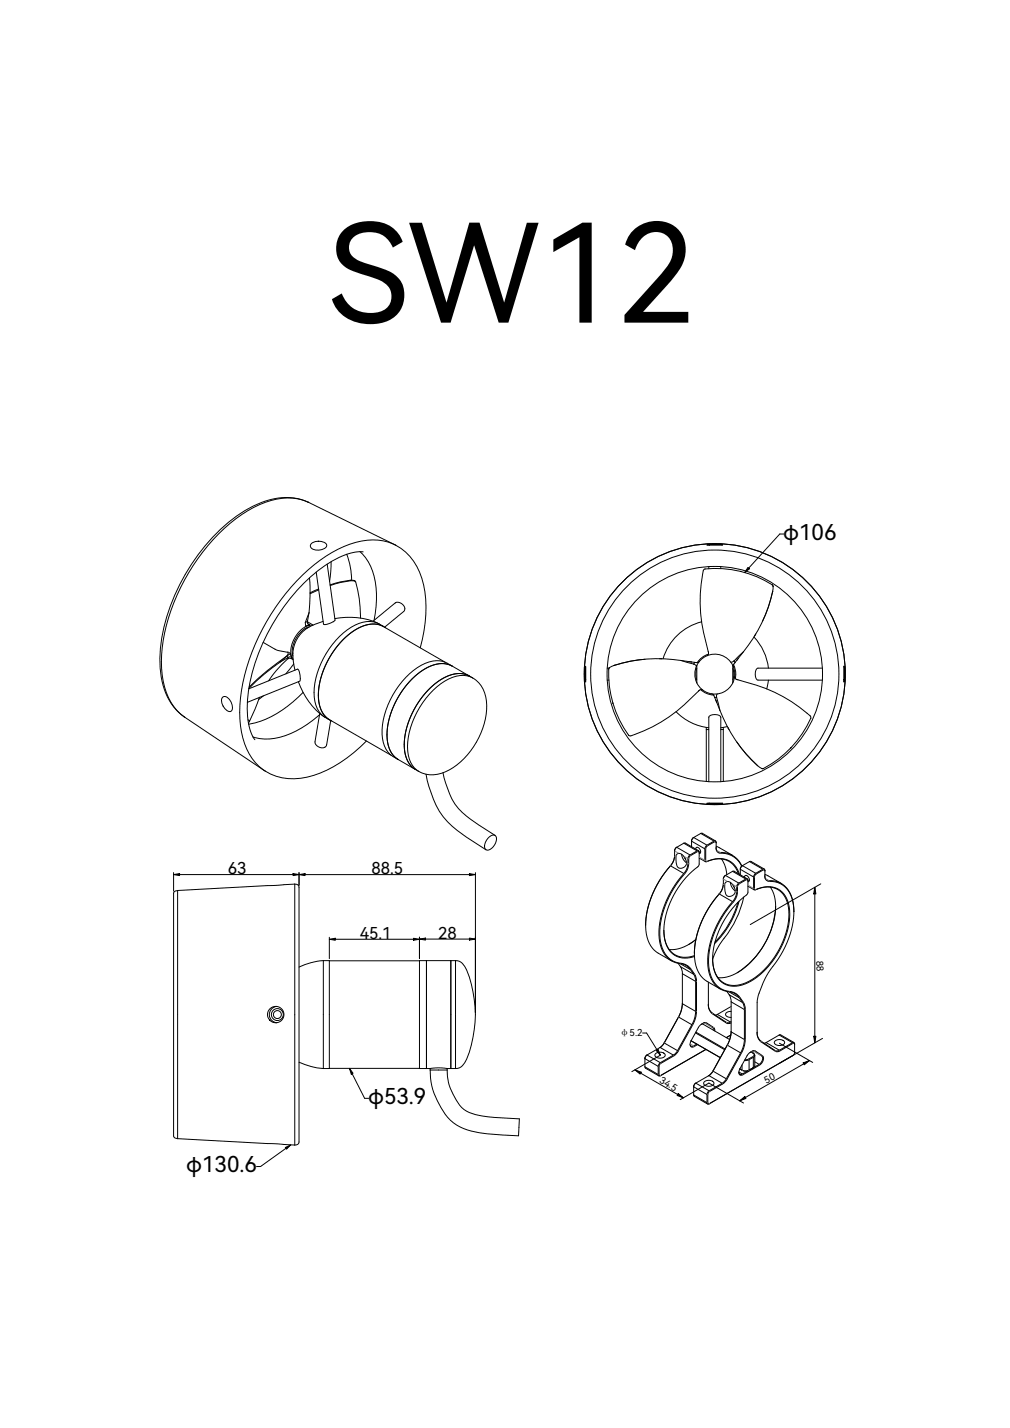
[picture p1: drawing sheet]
<svg xmlns="http://www.w3.org/2000/svg" width="210mm" height="297mm" viewBox="0 0 210 297" stroke-linecap="round" stroke-linejoin="round" font-family="sans-serif">
<defs><g id="words">
<text font-size="28.4" x="68.5" y="67.1">SW12</text>
<g font-size="4.5">
<text x="162.8" y="112.3">φ106</text>
<text x="76.5" y="229.6">φ53.9</text>
<text x="38.7" y="243.8">φ130.6</text>
</g>
<g font-size="3.4">
<text x="47.4" y="181.8">63</text>
<text x="77.2" y="181.8">88.5</text>
<text x="74.8" y="195.2">45.1</text>
<text x="91.1" y="195.2">28</text>
</g>
<text font-size="2.1" x="128.8" y="215.6">φ5.2</text>
<g font-size="2">
<text x="169.7" y="199.8" transform="rotate(86 169.7 199.8)">88</text>
<text x="137" y="225" transform="rotate(31 137 225)">34.5</text>
<text x="159.3" y="225.4" transform="rotate(-27 159.3 225.4)">50</text>
</g>
</g></defs>
<!-- layer: 0 -->
<g fill="none" stroke="#000" stroke-width=".21">
<path d="M64.2 104.5a12 12 0 0 0-9.8 0 32.2 32.2 0 0 0-14.6 12.9 36.7 36.7 0 0 0-6.5 21.5 12.9 12.9 0 0 0 5.1 10.3M64.2 104.5a11.2 11.2 0 0 0-9 0 32.3 32.3 0 0 0-15 13.1 37.3 37.3 0 0 0-6.6 21.5 12.6 12.6 0 0 0 4.8 10.1M64.2 104.5l17.9 8.8M64.8 113a2.18 2.18 0 0 1 3.1 .4v.2a2.25 2.25 0 0 1-3.3 .2l-.1-.4zM68 117.3l1.7 11.7a2.42 2.42 0 0 1-2.4 .8l-1.6-10.8M68.8 116.8l-.3 4.1M72.1 115.3a15.5 15.5 0 0 1 1 5.4M74.8 114.7a12.5 12.5 0 0 1 3.5 10.1l-.5 4.2M75.5 114.8a8.9 8.9 0 0 0-5 1.1 35.2 35.2 0 0 0-14.9 16 32.1 32.1 0 0 0-4.1 17.8 8.3 8.3 0 0 0 1.5 4.2M82.1 113.3a12.2 12.2 0 0 1 6.2 9.8 28.6 28.6 0 0 1-.9 11.6M82.1 113.3a12.5 12.5 0 0 0-10.6 .4 36.8 36.8 0 0 0-16 15.5 36.8 36.8 0 0 0-5.5 21.7 12.5 12.5 0 0 0 4.9 9.3M82.1 113.3l.2 .1"/>
<path d="M146.6 118.3l-.2 .1a31.3 31.3 0 0 0 .9 17.2M146.6 118.3a22 22 0 0 1 7.4 .5M146.6 118.3h.1M147 113.4l1.6-.2 1.7 .1zM147.4 117.8v.5M149.9 117.8v.5M154 118.8a21.6 21.6 0 0 1 6.6 2.8M154 118.8h.1M154 118.8l.1 .1M155.5 118l.3 .3-1 .8zM163 111.1h-.9l-6.4 7.1M54.7 133.6l2.8 1.6 2.4 .5"/>
<path d="M58.3 137.7a42.6 42.6 0 0 0-6.6 5.5M59.6 136.5l-1.3 1.2M59.6 136.5a54 54 0 0 0-7.8 6.4M59.7 136.4l-.1 .1M59.7 136.4h.1M59.7 136.4l.1 .2M59.8 136.3h.1M59.8 136.3l-.1 .1M59.9 137l-2.4 2.5-1.6 2.1M59.9 135.6l-.1 .7M59.9 136.7a.56 .56 0 0 1 .8 .1M59.9 136.7l-1.6 1"/>
<path d="M59.9 136.7l-.1 .3M60.1 135.7l.2 .2M60.4 135.9l-.6 .4M60.4 135.9l.3 .9M60.4 135.9h.1M60.6 137l.4 .2M60.6 137l-.4-.1-.4 .1M60.6 137h.1M60.7 136.8l-.1 .1M60.9 135.8l.1 1.8 .3 1.8M61.1 138.1l-1.7 2M63.9 129.3l-.2 .1"/>
<path d="M63.9 130.6a6.7 6.7 0 0 0-3 5.3M63.9 129.3l1.2 .7M63.9 129.4l.2 .4 .3 .2M63.9 129.4h.1M63.9 129.3v.1M63.9 129.3h.1M64 129.7l.4 .3M64.3 127.4l-.4 1.9M64.3 127.4l-.8 2v.9l.9-.3M64.3 130.3a5.6 5.6 0 0 0-3.4 6.2M64.3 120.2l.2 3.5-.2 3.7M64.4 130h.1"/>
<path d="M64.9 130a4.6 4.6 0 0 0-3.9 3.3l-.3 .6a3.4 3.4 0 0 0 .2 3.2M66.2 122.5l-1.7 .8M66.3 122.7l-1.8 .8M67.2 129.2l-1.7 .6-1.6 .9M68.7 121.8a14.4 14.4 0 0 1 5.1-1l.1 .1a24.3 24.3 0 0 1 1 7.7M69.6 128.7a14.8 14.8 0 0 1 9.2 1.1M72.9 120.7h-.1M73.7 120.8h.1M73.8 120.8l-.2-.1a8.1 8.1 0 0 0-3.9 .6l-1.1 .3M78.8 129.8a5.7 5.7 0 0 0-5.8 .7 17.3 17.3 0 0 0-7.7 14.5 5.3 5.3 0 0 0 2.3 4.2M78.8 129.8l13.7 7.9M79.7 130.3a5.4 5.4 0 0 0-5.4 .5 17.3 17.3 0 0 0-8.1 14.2 5.3 5.3 0 0 0 2.3 4.7"/>
<path d="M80.1 130.6a5 5 0 0 0-5.4-.1 17.1 17.1 0 0 0-8.5 15 4.9 4.9 0 0 0 2.8 4.4M82.2 125.4a1.37 1.37 0 0 1 1.5 .3 1.37 1.37 0 0 1 .3 1.4l-4 3.3M82.2 125.3l-4.6 3.9M121.7 138.5l.1 3.4-.2-1.6zM126.3 139h.3M126.6 139.2a21.6 21.6 0 0 0 .8 7.1M126.6 139.1v.1M126.7 138.8l-.1 .2M126.7 138.8l-.1 .4M126.7 138.8h.1M127.7 138.4h-.1M127.7 138.4l-1 .4"/>
<path d="M127.7 138.4h.1M134.1 137.1a26.9 26.9 0 0 0-6.4 1.3M137.6 137h-.5M141.6 137.4a30.2 30.2 0 0 0-13.9 1M141.6 137.4l2.6 .7M141.6 137.4l2.2 .3M143.3 137.6l.5 .1M143.8 137.7l.6 .1M144.3 138.1l.5 .5M144.3 138.1h-.1M144.4 137.8l-.1 .3M144.9 139l-.2 .9 .2 1.5"/>
<path d="M144.9 138.4v3.6M144.9 138.4a4.1 4.1 0 0 1 3.8-2.3 4.1 4.1 0 0 1 3.7 2.5v3.4M144.9 138.4a4.2 4.2 0 0 0 0 3.6M145.4 137.6a.78 .78 0 0 1-1 .2M145.9 129.3a11.2 11.2 0 0 0-8 7.7M147.3 136.1l-1.3 .6-1 1.1M147.3 135.6v.2M147.3 135.6h.1M147.3 135.8v.3l-.3 .3M147.3 135.8h.1M152.4 138.4a4.2 4.2 0 0 1 0 3.6M152.4 139l.2 .9-.2 1.5"/>
<path d="M152.5 138.2l.5 1.6-.1 1.3M152.6 137.5l-.7 .2M152.6 137.5l.2 .3M152.8 137.8a.78 .78 0 0 0-.3 .9M153.2 137.3l-.4 .5M153.5 136.9l-.3 .4M154.6 135.5l-2 2M154.6 135.5l-1.4 1.8M156.8 132.5a11.2 11.2 0 0 1 3 6.5M157 132.2l-.1 .1M157.2 131.8l-.3 .4M160.6 121.6l.1 .4"/>
<path d="M160.6 121.6h.1M160.7 123a30.2 30.2 0 0 1-6.1 12.5M160.7 123a26.9 26.9 0 0 1-2.1 6.2M160.7 123h.1M160.7 122.9v.1M160.7 122v1M160.7 122h.1M171 139h-13.4a1.6 1.6 0 0 0 0 2.4l13.4 .1M175.5 138.5l.1 1.8-.1 1.6zM38.4 149.2l16.5 11M46.3 145l.3-.1a2.25 2.25 0 0 1 1.5 2.9l-.3 .2a2.25 2.25 0 0 1-1.5-3zM51.6 149.7l.3 .2"/>
<path d="M53.9 145l-.9 2.5-1.3 2.9M54.8 144.7l-1 .8M62 141.8a14.8 14.8 0 0 0 5.6 7.4M62.3 141.7l-10.9 4.4M62.4 141.6a2.54 2.54 0 0 0-.6-2.4l-10.1 4.1M63 144a21.1 21.1 0 0 1-11.3 6.6M66.4 148.7a18.7 18.7 0 0 1-10.3 5 8.8 8.8 0 0 1-3.6-.4M66.5 148.4l-1 5.9a1.37 1.37 0 0 0 1 1.1 1.37 1.37 0 0 0 1.4-.3v-.2M67.6 149.2l13.7 7.9M68.8 149.9l-.9 5M76.2 154.1a24.8 24.8 0 0 1-13.7 7.8 10.9 10.9 0 0 1-7.6-1.7M84.4 140.9a9.4 9.4 0 0 1 7-3.5l1.4 .4 5.5 3.2a6.6 6.6 0 0 1 2.9 6.6 16.1 16.1 0 0 1-8.6 12.9 5.9 5.9 0 0 1-5.5-.1l-5.3-3a5.3 5.3 0 0 1-2.4-4.7 17.4 17.4 0 0 1 5-11.8z"/>
<path d="M85.8 141.1a8.7 8.7 0 0 1 7-3l1.2 .4a5.4 5.4 0 0 0-5.4 .5 17.4 17.4 0 0 0-8.1 14.3 5.3 5.3 0 0 0 2.3 4.7 5.6 5.6 0 0 1-2.3-5.2 17.7 17.7 0 0 1 5.3-11.7zM89.4 143.2a8.7 8.7 0 0 1 7-3l1.2 .4a5.4 5.4 0 0 0-5.4 .4 17.4 17.4 0 0 0-8.1 14.4 5.3 5.3 0 0 0 2.3 4.6 5.6 5.6 0 0 1-2.4-5.1 17.7 17.7 0 0 1 5.4-11.7zM98.3 141a5.7 5.7 0 0 0-5.8 .7 17.3 17.3 0 0 0-7.7 14.5 5.3 5.3 0 0 0 2.3 4.2M126.3 141.5h.3M127.4 146.1v.2M127.4 146.3a22 22 0 0 0 3.3 6.6M127.4 146.3h.1M130.7 152.9h.1M140.6 148a11.2 11.2 0 0 0 6.8 3.4M144.9 142a4.2 4.2 0 0 0 3.7 2.4 4.2 4.2 0 0 0 3.8-2.4M145.3 143.6a31.3 31.3 0 0 1-14.4 9.5l-.2-.2M145.3 143.6h.1"/>
<path d="M145.7 143.4l1.2 .8 1.5 .4M146.1 143.5l-.3-.1-.5 .2M146.9 151.7v10.8M146.9 151.3v.4M146.9 151.7h.5M147.9 144.3a.78 .78 0 0 1 .7 .7M148.6 145l.2 .6M148.8 145.6l.2 .5M148.8 145.6l.9 2.1M149 145h-.4M149 145.1l.7 2.6M149 145v.1"/>
<path d="M149.1 144.3l-.1 .7M149.7 147.7a30.2 30.2 0 0 0 7.8 11.5M149.9 151.7h.5M150.4 151.7v10.8M150.4 151.3v.4M151.3 151.1l-1.4 .3M151.4 151.4h.1M151.4 151.4l.2 .4M152.7 140.7l.1 .4 .4 .2M153.2 154.3a26.9 26.9 0 0 0 4.3 4.9M153.3 141.4a31.3 31.3 0 0 1 15.3 7.7v.3M153.3 141.3l-.1 .1"/>
<path d="M157.5 159.2l.9 .6M157.5 159.2h.1M157.6 159.2l-.1 .1M158.4 159.8h.1M158.8 159.8h-.4M158.8 159.8h.1M159.8 141.5l-.4 1.8M164.5 155.5a21.6 21.6 0 0 1-5.7 4.3M164.5 155.5l-.1 .1M164.5 155.5h.1M168.6 149.4a22 22 0 0 1-4.1 6.1M168.6 149.4h.1"/>
<path d="M54.9 160.2l.3 .2M88.6 161a17.7 17.7 0 0 0 6.4 11.7l6 4M92.1 160.7a17.1 17.1 0 0 0 3.2 7.5 21.1 21.1 0 0 0 4.2 3.4l3.4 2.2M101.7 174.1a.84 .84 0 0 1 1.2-.4 .84 .84 0 0 1 .3 1.2 2.06 2.06 0 0 1-2.1 1.8 1.97 1.97 0 0 1 .6-2.6zM140.3 177.9l-.4 1.4a23.5 23.5 0 0 0-5.3 10l-.4 3.1M140.7 177.7a.95 .95 0 0 1 1.5 .4 1.4 1.4 0 0 1-.3 2.4 .85 .85 0 0 1-1.2-.4l-.2-1.3zM140.7 176.2l-.3 .2-.1 .5a3.8 3.8 0 0 1-.9 3.2M140.7 176.2l2.8 1.6M140.7 176.2l-.4 .8M141.7 177.7l.2 .8 .8 1M142.2 175.4l.3-.1 2.7 1.6M142.2 175.4l-1.5 .8"/>
<path d="M142.2 175.4l2.7 1.6M142.3 178.2l.3 .5M143.5 177.8l-.5 .8a3.7 3.7 0 0 1-.8 3.1M144.2 174.2l-.4 .8 2.8 1.5M144.2 174.2l-.4 .4v1.5M144.2 174.2l2.8 1.6M144.7 176.6v-.3a.73 .73 0 0 1 .8 .4 .73 .73 0 0 1 0 .8h-.1M144.9 177l.3-.1 .2 .2v2.6a1.37 1.37 0 0 1-1 1.1 17.7 17.7 0 0 0-6.4 13.3 5 5 0 0 0 3.3 5l1.6 .2 1.5-.4M144.9 177l-1.4 .8M145.4 178.5l1.3 .7M145.4 177.3l-.3-.2-1.5 .9-.3 .3a4.6 4.6 0 0 1-1.6 4.2 18.1 18.1 0 0 0-4.4 13.4 5 5 0 0 0 4.8 4.5 4.5 4.5 0 0 1 2.7 3.7v6.3l-.4 1.9-3.6 6.6-.7 .7-2.9 1.7-.2 .5v1.7l.2 .2h.2M145.7 173.3h.3l2.8 1.6"/>
<path d="M145.7 173.3l-1.5 .9M145.7 173.3l2.8 1.6M146.6 176.5v2.5l.2 .2a4.6 4.6 0 0 1 6.5 1.9l.2 .6M146.9 167.1h3.4l-1.7 .1zM147 175.8l-.4 .7M147.4 162.6v-13.4a1.6 1.6 0 0 1 2.5 0v13.4M148.5 174.9h.2l.2 .1v1.4a.94 .94 0 0 0 .9 1.1 4.5 4.5 0 0 1 4.4 2.6M148.5 174.9l-1.5 .9M148.9 175.3l-.3-.3-1.5 .9-.3 .4-.1 2.6 .2 .3a4.7 4.7 0 0 1 6.5 1.7l.3 .9M148.9 176.3a.89 .89 0 0 0 .9 1 4.6 4.6 0 0 1 4.4 2.8M148.9 176l3.4 1.9M150 178.7l.8 1.5 .3 1.7"/>
<path d="M155.8 179.2h.3l2.8 1.6M155.8 179.2l-1.4 .8M155.8 179.2l2.8 1.6M36.1 181.9l1.2-.2v.4zM36.1 181.5v3.8M36.9 185.2l-.5 .1-.3 .5v50.5l.3 .4 .5 .1M36.9 185.2v51.6M37.3 181.9h23.6M60.9 181.7l1.3 .2-1.3 .2zM61.3 183.9a.73 .73 0 0 1 .9 .6v53a.73 .73 0 0 1-.9 .7M61.3 183.9l-24.4 1.3M61.3 183.9v54.3"/>
<path d="M62.2 181.9l1.2-.2v.4zM62.2 181.5v2.6M63.4 181.9h34.2M67.2 199.8a12.7 12.7 0 0 0-5 1.3M67.2 199.8h27.5M67.2 199.8v22.4M68.5 195.4l1.2-.3v.5zM68.5 194.9v4.5M68.5 199.8v22.4M69.7 195.4h16.3M86 195.1l1.2 .3-1.2 .2zM87.2 195.3l1.3-.2v.4z"/>
<path d="M87.2 194.9v4.5M87.2 199.8v22.4M88.5 195.3h9.1M88.7 199.8v22.4M93.7 199.8v22.4M94.7 199.8a2.43 2.43 0 0 1 2.3 1.9 24 24 0 0 1-.4 19.3 2.11 2.11 0 0 1-1.9 1.2M94.7 199.8v22.4M97.6 181.7l1.3 .2-1.3 .2zM97.6 195.1l1.3 .2-1.3 .2zM98.9 181.5v29.1M138 193.5a5.3 5.3 0 0 0 2.9 5.4l1.7 .2 1.8-.3M139.4 180.1a19.1 19.1 0 0 0-5.1 13.4 5.9 5.9 0 0 0 2.6 4.8l2.7 1.5"/>
<path d="M139.4 180.1l2.8 1.6M142.2 181.7a19.1 19.1 0 0 0-5.1 13.4 5.4 5.4 0 0 0 3.7 5.2l.6 .1a2.88 2.88 0 0 1 2.2 1.3M144.7 195.4a7.8 7.8 0 0 1-5.6 2.1M144.7 195.4l-1.5 1.1M149.6 185.9a19.1 19.1 0 0 0-5.2 13.5 5.9 5.9 0 0 0 2.6 4.7l2.8 1.6M149.6 185.9l2.7 1.6M150.4 183.8l-.4 1.4a23.5 23.5 0 0 0-5.3 10l-.3 3.1M150.8 183.6a.95 .95 0 0 1 1.5 .3 1.4 1.4 0 0 1-.2 2.5 .85 .85 0 0 1-1.2-.5l-.2-1.2zM150.8 182.1l-.2 .2-.2 .4a3.8 3.8 0 0 1-.8 3.2M150.8 182.1l2.8 1.6M150.8 182.1l-.4 .7M151.9 183.5l.2 .8 .8 1"/>
<path d="M152.3 181.2h.3l2.8 1.6M152.3 181.2l-1.5 .9M152.3 181.2l2.8 1.6M152.3 187.5a19.1 19.1 0 0 0-5.1 13.5 5.4 5.4 0 0 0 3.8 5.2l.6 .1a2.88 2.88 0 0 1 2.1 1.2M152.4 184.1l.3 .5M153.4 187.7a18.7 18.7 0 0 1-4.7 8.2M153.6 183.7l-.4 .7a3.7 3.7 0 0 1-.9 3.1M153.7 187.4a18.8 18.8 0 0 1-5.1 8.9M154.4 180l-.5 .8 2.8 1.6M154.4 180l-.4 .5-.1 1.4M154.4 180l2.7 1.6M154.6 186.6a22.2 22.2 0 0 1-4.8 9.6l-.9 1.6-.7 1.7"/>
<path d="M154.8 182.5l.1-.3a.73 .73 0 0 1 .8 .3 .73 .73 0 0 1-.1 .9h-.1M155.1 182.8l-1.5 .9M155.5 183.2l-.3-.3-1.5 .9-.3 .4a4.6 4.6 0 0 1-1.6 4.2 18.1 18.1 0 0 0-4.3 13.3 5 5 0 0 0 4.7 4.6 4.5 4.5 0 0 1 2.8 3.7v6.2l-.4 2-3.6 6.6-.8 .7-2.9 1.7-.1 .4v1.7l.1 .3 .2-.1M155.5 184.3l1.3 .8M156.7 182.4v2.5l.2 .2a4.6 4.6 0 0 1 6.5 1.8 11.9 11.9 0 0 1-1 9.7 15.4 15.4 0 0 1-7.9 8 4.4 4.4 0 0 1-6.2-3.9l-.1-1.3M157.1 181.6l-.4 .8M158.6 180.8l.2-.1 .2 .2v1.3a1.11 1.11 0 0 0 1.6 1.1 5 5 0 0 1 4.4 5.1 19.4 19.4 0 0 1-5.1 13.6l-1.1 2.2-1.3 3.5-.1 7.1a2.2 2.2 0 0 0 .8 1.9l3.2 2h.5l3-1.7 .3 .2M158.6 180.8l-1.5 .8M159 182.1a.89 .89 0 0 0 .9 1.1 4.8 4.8 0 0 1 5 4.4l.2 2M159 181.8l3.4 1.9M159 181.1l-.2-.2-1.6 .9-.3 .4v2.6l.2 .2a4.7 4.7 0 0 1 6.4 1.8 11.7 11.7 0 0 1-.8 9.6 15.6 15.6 0 0 1-8.4 8.5 4.4 4.4 0 0 1-5.9-3.6 16.2 16.2 0 0 1 4.4-12.9l1.8-1.8a1.37 1.37 0 0 0 .9-1v-2.7l-.2-.1h-.2M160.2 184.5a9.3 9.3 0 0 1 .4 8 16.9 16.9 0 0 1-8.2 10.3l-1.9 .5h-1.2"/>
<path d="M161.3 188.5a17.5 17.5 0 0 1-8 13.8M169.4 184.5l.2 1.4h-.4zM169.4 184.5v32.4M170.7 183.8l-14.7 8.5M57.6 209.3a1.71 1.71 0 0 0-1.6 1.7 1.71 1.71 0 0 0 1.5 1.7M133.6 214.9h.8l2.2 3.5M134.5 219.4l-.4 .8 2.8 1.6M134.5 219.4l-.2 .2-.2 .5v1.8M134.5 219.4l2.8 1.6M136.3 219.1a1.32 1.32 0 0 1 2 .4 1.25 1.25 0 0 1-2.1 0zM136.5 218.5l.3-.2 .5 1.2zM137.3 217.9l-2.8 1.5"/>
<path d="M137.3 217.9l2.7 1.5M137.3 219.5l-5.9 3.4M138.1 216.9l-.9 1M138.1 216.9l-.8 1M138.1 216.9l2.8 1.6M140 219.4l-2.7 1.6M140.9 218.5l-.9 .9M141 200.3l.5 .7M141.1 211.5l-3 5.4M141.1 211.5l2.8 1.6M141.4 200.4l2.2 1.3M141.5 201l.3 .8 .1 .7"/>
<path d="M141.5 201l2.7 1.6M141.9 208.8l-.2 1.4-.6 1.3M141.9 202.5v6.3M141.9 202.5l2.7 1.6M141.9 208.8l2.7 1.6M141.9 208.7l-.3 1.4-.5 1.4M143.6 201.7l.6 .9M143.7 216.5l6.1 3.5M143.9 213.1l-3 5.4M144.2 202.6l.4 .7v.8M144.6 214.8l6.1 3.5M144.6 210.4l-.2 1.4-.5 1.3"/>
<path d="M144.6 204.1v6.3M144.7 214.7l6.1 3.5M144.9 217.2l-.7 .3a.44 .44 0 0 1-.5 .1 .44 .44 0 0 1-.2-.4M146 212.9l5.7 3.3M146.2 212.8h.5l1.5 1 .2 .5M146.8 218.3l-9.5 5.4h-.3l-.1-.2M147.3 204.3v4.6a2.2 2.2 0 0 0 .8 1.9l3 2 .4 .1 .5-.2M147.3 208.8a2.14 2.14 0 0 0 .8 1.9l3 1.9 .2 .1 .6-.1M148.6 214.4l-.2-.7-1.5-1a1.63 1.63 0 0 0-1.7 1l-1.6 3a.61 .61 0 0 0-.1 .8 .61 .61 0 0 0 .8 .2l.8-.4M149.1 211l-.3 .1M149.1 211l2.8 1.6M151.1 206.2l.5 .7"/>
<path d="M151.2 217.4l-3 5.4-.9 1M151.2 217.4l-2.9 5.4M151.2 217.4l2.8 1.6M151.5 206.3l2.2 1.2M151.6 206.9l.3 .7 .1 .8M151.6 206.9l2.8 1.6M152 215.3l-1 .5M152 214.5l-.2 1.5-.6 1.4M152 214.6l-.2 1.4-.6 1.4M152 210.4a.86 .86 0 0 0-1.1 .7l.5 .4 .6 .1M152 209.4l-2.9 1.6M152 208.4v6.2"/>
<path d="M152 212.5l-.1 .1M152 208.4l2.8 1.6M152 214.6l2.8 1.6M153.7 207.5l.7 1M154 219l-3 5.4M154.4 208.5l.3 .7 .1 .8M154.8 216.2l-.2 1.4-.6 1.4M154.8 210v6.2M155.7 219.1l.3-.2a.98 .98 0 0 1 1-.3l1.5 1a1.37 1.37 0 0 1-.6 1.9l-3.5 2a.61 .61 0 0 1-.8-.1 .61 .61 0 0 1 .1-.8zM156.2 218.8l.3 .2a.4 .4 0 0 1 .3 .4 .4 .4 0 0 1-.3 .3 2.27 2.27 0 0 1-1.6 .7M156.3 218.7l.6-.1 1.5 1a1.26 1.26 0 0 1-.6 1.8M156.6 219.1a.45 .45 0 0 1 .3 .4 .45 .45 0 0 1-.3 .4"/>
<path d="M156.6 219.9l-.9 .5M156.6 219l-.1 .1M156.6 219.9v2.2M156.9 219.5v2.1l-.3 .5M157.4 214.7a2.14 2.14 0 0 0 .8 1.8l3 2 .6 .1 .2-.2M159.3 216.8l-.4 .2M159.3 216.8l2.7 1.6M161.1 216.5a1.32 1.32 0 0 1 2 .3 1.25 1.25 0 0 1-2.1 0zM162 215.3l.3-.1 2.8 1.6M162 215.3l-2.7 1.5M162 215.3l2.8 1.6M162.1 217l6.9 4"/>
<path d="M164.8 216.9h.3l.1 .2v1.8l-.2 .5-.2 .2M164.8 216.9l-2.8 1.5M169.2 215.5h.4l-.2 1.4zM171 216l-23.6 13.6h-.3l-.1-.3M36.9 236.8l24.4 1.4M59.3 238.7l1.2-.6-.9 .9zM59.5 238.8l-5.3 3.8h-.9M62.2 220.9a14.6 14.6 0 0 0 5 1.3M72.7 222.2l.7 1-.4 .2zM73.2 223.3l2.6 5.1h.8M89.4 222.5a14.8 14.8 0 0 0 4.9 11l1.4 .9a15.1 15.1 0 0 0 5.5 1.4l6.6 .4 .2-3.5a41.8 41.8 0 0 1-9.1-.9 5.6 5.6 0 0 1-4.1-3.1l-.6-1.1a9.7 9.7 0 0 1-1.2-5.1M89.4 222.2v.3"/>
<path d="M89.4 222.5h3.6M93 222.2v.3M93 222.2l-1.8-.1-1.8 .1h-22.2M93 222.2h1.7M132 222.5l1.3 .5-.2 .4zM132 222.5l10.1 5.8M134.1 221.9l.1 .3 2.8 1.6M134.1 221.9l2.8 1.6M136.9 221.8v1.7M137.3 221l-.4 .8M141 227.4l1.1 .9-1.3-.5zM141.4 228.7l6-3.4 7.2 4.1"/>
<path d="M144.2 227.7l.2 .3 2.7 1.6M144.2 227.7l2.8 1.6M144.7 225.3l-.5 .7 2.8 1.6M144.7 225.3l-.3 .2-.2 .4v1.8M144.7 225.3l2.7 1.6M146.4 225a1.32 1.32 0 0 1 2.1 .3 1.25 1.25 0 0 1-2.2 0zM147 227.6v1.7M147.4 223.7l-2.7 1.6M147.4 223.7l2.8 1.6M147.4 226.9l-.4 .7M148.3 222.8l-.9 .9M148.3 222.8l2.7 1.6"/>
<path d="M150.2 225.3l-2.8 1.6M151 224.4l-.8 .9M153.6 223l.1 .3a.44 .44 0 0 0 .7 .1M153.6 223l.8 .4M153.8 228.9l1.1-.8 .2 .4zM153.8 222.3a1.68 1.68 0 0 0 1.9 .3M155.7 220.4l-.9 .2M155.7 220.4v2.2a1.6 1.6 0 0 1-1.4 0v-1.1M156.6 222.1h-.1M156.9 220.8l.9 .6M157.8 221.4l-3.4 2M167 221.1l1.3-.5-1.1 .9z"/>
<path d="M168.3 220.6l-14.5 8.3"/>
<circle cx="148.6" cy="140.2" r="27.1"/>
<circle cx="148.6" cy="140.2" r="25.8"/>
<circle cx="148.6" cy="140.2" r="22.4"/>
<circle cx="57.3" cy="211" r="1.71"/>
<circle cx="57.7" cy="211" r="1.24"/>
<circle cx="57.7" cy="211" r=".83"/>
</g>
<g fill="#000">
<path d="M155.5 118l.3 .3-1 .8zM36.1 181.9l1.2-.2v.4zM60.9 181.7l1.3 .2-1.3 .2zM62.2 181.9l1.2-.2v.4zM68.5 195.4l1.2-.3v.5zM86 195.1l1.2 .3-1.2 .2zM87.2 195.3l1.3-.2v.4zM97.6 181.7l1.3 .2-1.3 .2zM97.6 195.1l1.3 .2-1.3 .2zM169.4 184.5l.2 1.4h-.4zM136.5 218.5l.3-.2 .5 1.2zM169.2 215.5h.4l-.2 1.4z"/>
<path d="M59.3 238.7l1.2-.6-.9 .9zM72.7 222.2l.7 1-.4 .2zM132 222.5l1.3 .5-.2 .4zM141 227.4l1.1 .9-1.3-.5zM153.8 228.9l1.1-.8 .2 .4zM167 221.1l1.3-.5-1.1 .9z"/>
</g>
<g fill="none" stroke="#808080" stroke-width=".21">
<path d="M140.3 178.1l.2 .1M140.4 177l.6 .4M142.3 178.1l.6 .4M142.8 179.5l.2 .1M143.1 178.6h.1M143.1 179.6h.1M143.5 177.8v.1M144.9 177l.1 .1M145.4 178.3l1.2 .6M146.6 176.5h.1M146.6 178.9h.1M147 175.8l.1 .1"/>
<path d="M147 179.2h-.1M148.5 175v.1M149.1 176.9l.6 .4M149.8 177.3v.1M139.4 180.1h.1M142.3 181.7l-.1 .1M149.6 185.9l-.1 .1M150.4 182.8l.8 .5M150.4 183.9l.2 .1M152.4 184l.9 .4M152.4 187.5l-.1 .1M152.9 185.4l.2 .1"/>
<path d="M153.2 185.5h.1M153.6 183.7l.1 .1M155.1 182.8v.2M155.7 184.2l.8 .5M156.7 182.4h.1M156.7 184.8h.1M157.1 181.7l.1 .1M157.2 185l-.1 .1M158.6 180.8l.1 .1M159.3 182.8l.5 .3M159.9 183.2v.1M138.1 216.9h.1"/>
<path d="M140 219.5l.1 .1M140.9 218.5l.1 .1M141.1 211.5h.1M141.5 200.4h-.1M143.5 217.1l.7 .4M143.7 201.6h-.1M143.9 213.1l.1 .1M144.2 217.6l.1 .1M144.4 202.6h-.1M144.7 204.1h.1M144.7 210.4h.1M146.3 212.8h-.1"/>
<path d="M146.7 212.9l1.3 .8M146.9 212.7l-.2 .1M148.1 210.7v.1M148.4 213.7l-.1 .1M151.1 212.7v.1M151.2 217.4h.1M151.7 206.2l-.1 .1M151.9 209.4l.1 .1M151.9 212.6l.1 .1M153.8 207.5h-.1M154 219h.1M154.5 208.5h-.1"/>
<path d="M154.8 210h.1M154.8 216.2h.1M156.4 218.6l-.1 .1M156.6 219.8v.1M156.8 218.7l1.4 .8M157 218.6h-.2M158.2 216.6v.1M158.5 219.6h-.1M161.2 218.5v.1M162.1 218.5v.1M164.8 216.9v.1M136.9 221.8h.1"/>
<path d="M136.9 223.5h.1M137.3 221l.1 .1M137.4 223.7h-.1M147 227.6h.1M147 229.3h.1M147.4 226.9l.1 .1M147.5 229.5l-.1 .1M148.3 222.8h-.1M150.2 225.3v.1M151 224.4h.1M154.4 222.6h-.1M154.4 223.4v.1"/>
<path d="M155.7 220.3v.1M155.7 222.6h.1M157.9 221.4v.1"/>
</g>
<use href="#words"/>
</svg>
